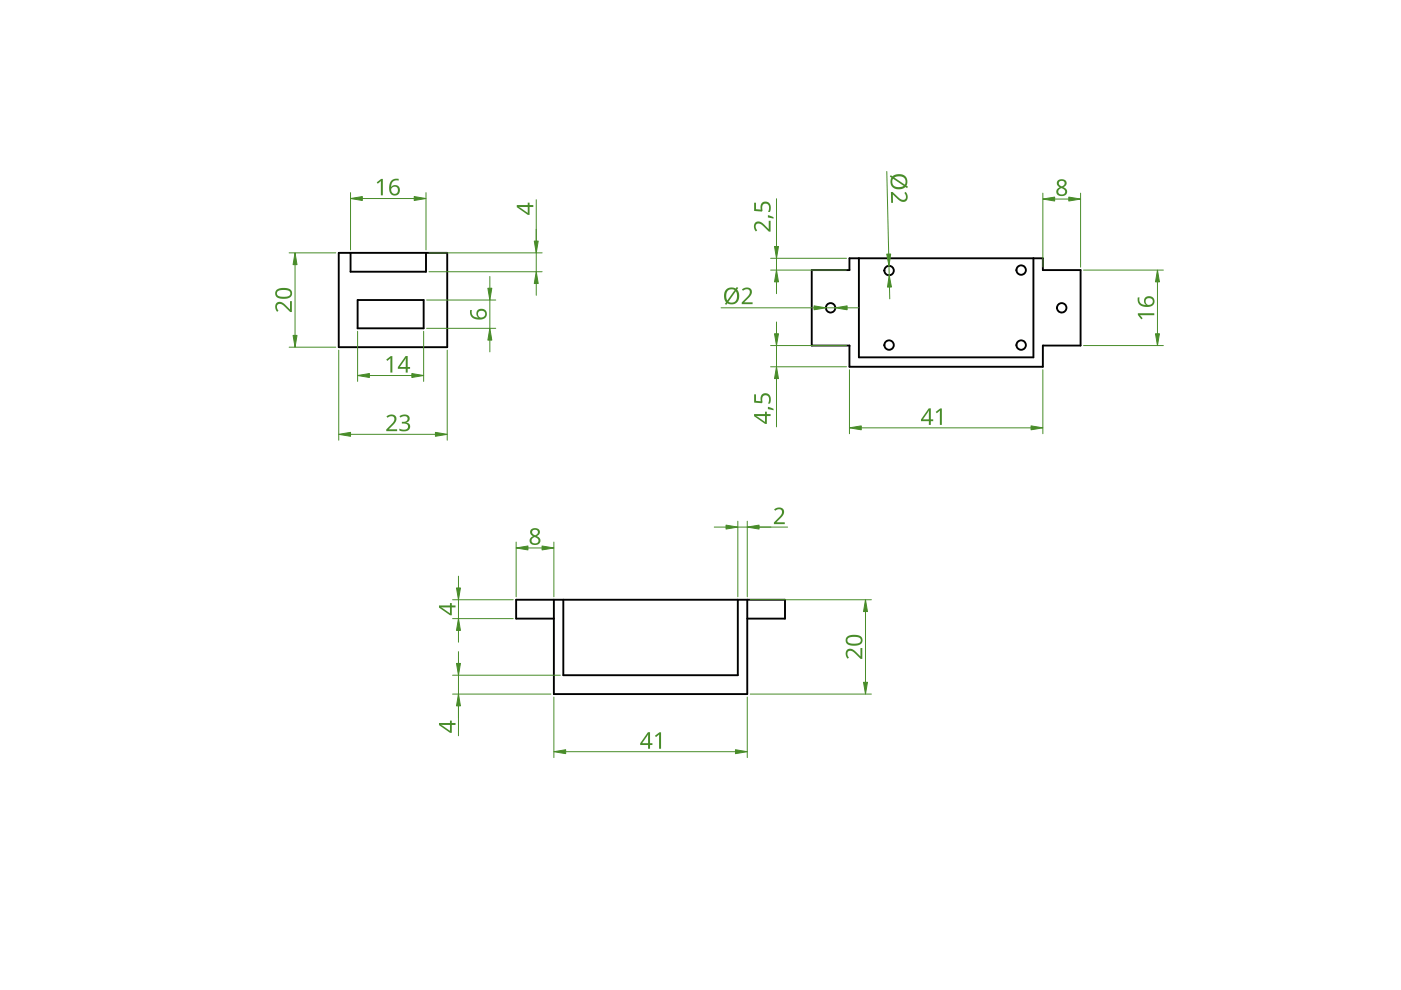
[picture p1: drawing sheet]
<svg xmlns="http://www.w3.org/2000/svg" width="297mm" height="210mm" viewBox="0 0 297 210" stroke-linecap="round" stroke-linejoin="round" font-family="sans-serif">
<g fill="none" stroke="#000" stroke-width=".4">
<path d="M71.8 53.6h23v20h-23zM74.3 53.6v4h16v-4M172.1 57.3h8v-2.5h41v2.5h8v16h-8v4.5h-41v-4.5h-8zM182.1 54.8v21h37v-21M75.8 63.6h14v6h-14zM117.4 131.2h-8v-4h57v4h-8M117.4 127.2v20h41v-20M119.4 127.2v16h37v-16"/>
<circle cx="188.5" cy="57.4" r="1"/>
<circle cx="216.5" cy="57.3" r="1"/>
<circle cx="176.1" cy="65.3" r="1"/>
<circle cx="188.5" cy="73.2" r="1"/>
<circle cx="216.5" cy="73.2" r="1"/>
<circle cx="225.1" cy="65.3" r="1"/>
</g>
<path d="M71.8 74.2v19.1M94.8 74.2v19.1M74.3 92.1h18" fill="none" stroke="#488c29" stroke-width=".21"/>
<g fill="#488c29" stroke="#488c29" stroke-width=".21">
<path d="M71.8 92.1l2.5-.4v.8z"/>
<path d="M92.3 91.7l2.5 .4-2.5 .4z"/>
</g>
<g fill="#488c29">
<path d="M81.9 88.3a1.16 1.16 0 0 1 1.4-.4 1.16 1.16 0 0 1 .7 1.1l-.3 .7-1.3 1.3h1.8v.4h-2.3v-.3l1.1-1.2a.98 .98 0 0 0 .3-1.6h-.5l-.6 .3z"/>
<path d="M84.7 88.2a1.25 1.25 0 0 1 1.2-.4 1.25 1.25 0 0 1 1 .9 .85 .85 0 0 1-.8 .9 .93 .93 0 0 1 .9 1 .93 .93 0 0 1-1.1 .8l-1.2-.1v-.4a1.24 1.24 0 0 0 1.8-.3 .71 .71 0 0 0-1-.8h-.3v-.4a.81 .81 0 0 0 .9 0 .81 .81 0 0 0 .3-.8 1.02 1.02 0 0 0-1.5-.1z"/>
</g>
<path d="M61.3 53.6h9.9M62.6 56.1v15M61.3 73.6h9.9" fill="none" stroke="#488c29" stroke-width=".21"/>
<g fill="#488c29" stroke="#488c29" stroke-width=".21">
<path d="M62.1 71.1h.9l-.4 2.5z"/>
<path d="M62.6 53.6l.4 2.5h-.9z"/>
</g>
<g fill="#488c29">
<path d="M58.6 64.3a1.5 1.5 0 0 1 2.2 .6l.7 .7v-1.7h.4v2.3h-.4l-1.1-1.1a.98 .98 0 0 0-1.6-.3l-.1 .5 .3 .6-.2 .2a1.47 1.47 0 0 1-.2-1.8z"/>
<path d="M58.6 61.5a2.6 2.6 0 0 1 3.2 .2 1.22 1.22 0 0 1-.2 1.3 1.22 1.22 0 0 1-1.3 .4 1.53 1.53 0 0 1-2-1.1zM58.9 61.8a.75 .75 0 0 0 0 .9 .75 .75 0 0 0 .9 .2h1a.69 .69 0 0 0 .8-.7 .69 .69 0 0 0-.8-.7h-1.3z"/>
</g>
<path d="M103.9 58.6v2.5M90.4 63.6h14.7M90.4 69.6h14.7M103.9 63.6v6M103.9 72.1v2.5" fill="none" stroke="#488c29" stroke-width=".21"/>
<g fill="#488c29" stroke="#488c29" stroke-width=".21">
<path d="M103.4 61.1h.9l-.4 2.5z"/>
<path d="M103.9 69.6l.4 2.5h-.9z"/>
</g>
<path d="M99.7 65.7h.4a1.18 1.18 0 0 0 1.3 1.6 1.08 1.08 0 0 1-.1-1.6 1.08 1.08 0 0 1 1.6 .1 1.22 1.22 0 0 1 .1 1.4 1.22 1.22 0 0 1-1.3 .6 1.63 1.63 0 0 1-2-2.1zM101.4 66.6a.76 .76 0 0 0 1.5 0 .76 .76 0 0 0-1.5 0z" fill="#488c29"/>
<path d="M75.8 70.2v10.7M78.3 79.6h9M89.8 70.2v10.7" fill="none" stroke="#488c29" stroke-width=".21"/>
<g fill="#488c29" stroke="#488c29" stroke-width=".21">
<path d="M75.8 79.6l2.5-.4v.8z"/>
<path d="M87.3 79.2l2.5 .4-2.5 .4z"/>
</g>
<g fill="#488c29">
<path d="M81.9 76.2l.9-.7h.4v3.5h-.4v-3l-.7 .5z"/>
<path d="M86 75.5h.4v2.3h.5v.4h-.5v.8h-.4v-.8h-1.6v-.4zM86 75.9l-1.2 1.9h1.2z"/>
</g>
<path d="M74.3 40.8v12.2M76.8 42.1h11M90.3 40.8v12.2" fill="none" stroke="#488c29" stroke-width=".21"/>
<g fill="#488c29" stroke="#488c29" stroke-width=".21">
<path d="M74.3 42.1l2.5-.4v.8z"/>
<path d="M87.8 41.7l2.5 .4-2.5 .4z"/>
</g>
<g fill="#488c29">
<path d="M79.9 38.7l.9-.8h.4v3.5h-.4v-3l-.7 .6z"/>
<path d="M83 38.3l.6-.3 .5-.1h.4v.4a1.18 1.18 0 0 0-1.5 1.3 1.08 1.08 0 0 1 1.6-.1 1.08 1.08 0 0 1-.1 1.7 1.22 1.22 0 0 1-1.5 .1 1.22 1.22 0 0 1-.5-1.4l.1-.9zM82.9 40.3a.76 .76 0 0 0 1.5 0 .76 .76 0 0 0-1.5 0z"/>
</g>
<path d="M90.9 53.6h24M90.9 57.6h24M113.7 42.3v15.3M113.7 60.1v2.5" fill="none" stroke="#488c29" stroke-width=".21"/>
<g fill="#488c29" stroke="#488c29" stroke-width=".21">
<path d="M113.3 51.1h.8l-.4 2.5z"/>
<path d="M113.7 57.6l.4 2.5h-.8z"/>
</g>
<path d="M109.6 43.5h2.3v-.5h.4v.5h.8v.4h-.8v1.7h-.4l-2.3-1.7zM110 43.9l1.9 1.2v-1.2z" fill="#488c29"/>
<path d="M180.1 78.4v13.6M221.1 78.4v13.6M182.6 90.7h36" fill="none" stroke="#488c29" stroke-width=".21"/>
<g fill="#488c29" stroke="#488c29" stroke-width=".21">
<path d="M180.1 90.7l2.5-.4v.8z"/>
<path d="M218.6 90.3l2.5 .4-2.5 .4z"/>
</g>
<g fill="#488c29">
<path d="M198.4 87.3l.9-.7h.4v3.5h-.4v-3l-.7 .5z"/>
<path d="M196.9 86.6h.5v2.3h.5v.4h-.5v.8h-.5v-.8h-1.6v-.4zM196.9 87l-1.2 1.9h1.2z"/>
</g>
<path d="M221.1 41v15.6M223.6 42.2h3M229.1 41v15.6" fill="none" stroke="#488c29" stroke-width=".21"/>
<g fill="#488c29" stroke="#488c29" stroke-width=".21">
<path d="M226.6 41.8l2.5 .4-2.5 .4z"/>
<path d="M221.1 42.2l2.5-.4v.8z"/>
</g>
<path d="M224.2 38.3a1.03 1.03 0 0 1 1.3-.3 1.03 1.03 0 0 1 .6 1.2l-.6 .5a1 1 0 0 1 .7 1.3 1 1 0 0 1-1.3 .6 .94 .94 0 0 1-.9-.9 .94 .94 0 0 1 .7-1l-.2-.1a.88 .88 0 0 1-.3-1.3zM224.4 40.6a.69 .69 0 0 0 1.3 0 .69 .69 0 0 0-1.3 0zM224.5 38.9a.6 .6 0 0 0 1.2 0 .6 .6 0 0 0-1.2 0z" fill="#488c29"/>
<path d="M229.7 57.3h17M245.4 59.8v11M229.7 73.3h17" fill="none" stroke="#488c29" stroke-width=".21"/>
<g fill="#488c29" stroke="#488c29" stroke-width=".21">
<path d="M245 70.8h.8l-.4 2.5z"/>
<path d="M245.4 57.3l.4 2.5h-.8z"/>
</g>
<g fill="#488c29">
<path d="M241.2 66.4h3.5v.4h-3l.6 .7-.3 .2-.8-.9z"/>
<path d="M241.2 63.1h.4a1.18 1.18 0 0 0 1.4 1.5 1.08 1.08 0 0 1-.1-1.6 1.08 1.08 0 0 1 1.6 .1 1.22 1.22 0 0 1 .1 1.4 1.22 1.22 0 0 1-1.4 .6 1.63 1.63 0 0 1-2-2zM242.9 63.9a.76 .76 0 0 0 1.5 0 .76 .76 0 0 0-1.5 0z"/>
</g>
<path d="M163.4 73.3h16.1M163.4 77.8h16.1M164.6 68.3v2.5M164.6 73.3v17.2" fill="none" stroke="#488c29" stroke-width=".21"/>
<g fill="#488c29" stroke="#488c29" stroke-width=".21">
<path d="M164.2 70.8h.8l-.4 2.5z"/>
<path d="M164.6 77.8l.4 2.5h-.8z"/>
</g>
<g fill="#488c29">
<path d="M162.8 86.3l1.2 .4v.3l-1.2-.3z"/>
<path d="M159.9 83.6h.4v1.4l1 .1a1.17 1.17 0 0 1 1-1.7 1.17 1.17 0 0 1 1.1 1.5l-.2 .7h-.4a1.03 1.03 0 0 0 .3-1.1 1.03 1.03 0 0 0-.8-.7 .93 .93 0 0 0-.6 1.5l-.2 .2-1.6-.1z"/>
<path d="M159.9 87.8h2.3v-.5h.4v.5h.8v.4h-.8v1.7h-.4l-2.3-1.7zM160.3 88.2l1.9 1.3v-1.3z"/>
</g>
<path d="M163.4 54.8h16.1M163.4 57.3h16.1M164.6 42.1v15.2M164.6 59.8v2.5" fill="none" stroke="#488c29" stroke-width=".21"/>
<g fill="#488c29" stroke="#488c29" stroke-width=".21">
<path d="M164.2 52.3h.8l-.4 2.5z"/>
<path d="M164.6 57.3l.4 2.5h-.8z"/>
</g>
<g fill="#488c29">
<path d="M160.1 47.2a1.5 1.5 0 0 1 2.2 .6l.7 .8v-1.8h.4v2.3h-.4l-1.1-1.1a.98 .98 0 0 0-1.7-.2v.4l.3 .6-.2 .3a1.47 1.47 0 0 1-.2-1.9z"/>
<path d="M162.8 45.7l1.2 .3v.4l-1.2-.3z"/>
<path d="M159.9 43h.4v1.4h1a1.17 1.17 0 0 1 1-1.7 1.17 1.17 0 0 1 1.1 1.6l-.2 .6h-.4a1.03 1.03 0 0 0-.5-1.7 .93 .93 0 0 0-.6 1.4l-.2 .3-1.6-.2z"/>
</g>
<path d="M188 36.4l.4 17.5M188.6 60.9v2.5" fill="none" stroke="#488c29" stroke-width=".21"/>
<g fill="#488c29">
<path d="M188.9 40.7h.4l1.1 1.1a.98 .98 0 0 0 1.7 .2v-.5l-.4-.6 .3-.2a1.16 1.16 0 0 1 .5 1.3 1.16 1.16 0 0 1-1.2 .8l-.6-.3-1.4-1.3v1.8h-.4z"/>
<path d="M188.9 37.1l.3 .3a1.84 1.84 0 0 1 2.1-.4 1.84 1.84 0 0 1 1.1 1.7l-.2 .7 .3 .2-.2 .3-.3-.2a1.81 1.81 0 0 1-2.3 .3 1.81 1.81 0 0 1-.8-2.1l.1-.2-.3-.3zM189.3 37.9a1.23 1.23 0 0 0 .2 1.5 1.23 1.23 0 0 0 1.4 .3l.7-.3zM189.6 37.6l2.2 1.5a1.23 1.23 0 0 0-.1-1.4 1.23 1.23 0 0 0-1.4-.3z"/>
</g>
<path d="M188.5 56.4v2M152.9 65.3h19.7M179.6 65.3h2.5" fill="none" stroke="#488c29" stroke-width=".21"/>
<g fill="#488c29" stroke="#488c29" stroke-width=".21">
<path d="M188.5 58.4l.5 2.5h-.8z"/>
<path d="M188 53.9h.8l-.3 2.5z"/>
</g>
<g fill="#488c29">
<path d="M157.3 61.4a1.16 1.16 0 0 1 1.3-.5 1.16 1.16 0 0 1 .8 1.2l-.3 .7-1.3 1.3h1.8v.4h-2.3v-.4l1.1-1.1a.98 .98 0 0 0 .2-1.6l-.4-.1-.7 .4z"/>
<path d="M153.9 61.4l.5-.3a1.92 1.92 0 0 1 1.6 .1l.2-.4 .3 .2-.2 .4a1.81 1.81 0 0 1 .3 2.3 1.81 1.81 0 0 1-2.2 .7l-.2-.1-.2 .3-.3-.2 .2-.3a2.31 2.31 0 0 1 0-2.7zM156 61.8l-1.5 2.2a1.23 1.23 0 0 0 1.4-.1 1.23 1.23 0 0 0 .3-1.5zM154.3 61.6a1.93 1.93 0 0 0-.1 2.1l1.6-2.2-.8-.2z"/>
</g>
<path d="M175.1 65.3h2M117.4 147.8v12.8M119.9 159.4h36M158.4 147.8v12.8" fill="none" stroke="#488c29" stroke-width=".21"/>
<g fill="#488c29" stroke="#488c29" stroke-width=".21">
<path d="M177.1 65.3l2.5-.5v.9z"/>
<path d="M172.6 64.8l2.5 .5-2.5 .4z"/>
<path d="M117.4 159.4l2.5-.4v.8z"/>
<path d="M155.9 159l2.5 .4-2.5 .4z"/>
</g>
<g fill="#488c29">
<path d="M138.9 156l.9-.7h.4v3.5h-.5l.1-3.1-.7 .6z"/>
<path d="M137.4 155.2h.4v2.4h.5v.4h-.5v.8h-.4v-.8h-1.7v-.4zM137.4 155.7l-1.2 1.9h1.2z"/>
</g>
<path d="M96 127.2h12.8M96 131.2h12.8M97.2 122.2v2.5M97.2 127.2v4M97.2 133.7v2.5" fill="none" stroke="#488c29" stroke-width=".21"/>
<g fill="#488c29" stroke="#488c29" stroke-width=".21">
<path d="M96.8 124.7h.8l-.4 2.5z"/>
<path d="M97.2 131.2l.4 2.5h-.8z"/>
</g>
<path d="M93.1 128.4h2.3v-.5h.4v.5h.8v.4h-.8v1.7h-.4l-2.3-1.7zM93.5 128.8l1.9 1.2v-1.2z" fill="#488c29"/>
<path d="M109.4 114.9v11.6M111.9 116.2h3M117.4 114.9v11.6" fill="none" stroke="#488c29" stroke-width=".21"/>
<g fill="#488c29" stroke="#488c29" stroke-width=".21">
<path d="M109.4 116.2l2.5-.4v.8z"/>
<path d="M114.9 115.8l2.5 .4-2.5 .4z"/>
</g>
<path d="M112.5 112.3a1.03 1.03 0 0 1 1.3-.3 1.03 1.03 0 0 1 .6 1.2l-.6 .5a1 1 0 0 1 .7 1.3 1 1 0 0 1-1.3 .5 .94 .94 0 0 1-.9-.8 .94 .94 0 0 1 .7-1l-.2-.1a.88 .88 0 0 1-.3-1.3zM112.7 114.6a.7 .7 0 0 0 1.4 0 .7 .7 0 0 0-1.4 0zM112.8 112.9a.6 .6 0 0 0 1.2 0 .6 .6 0 0 0-1.2 0z" fill="#488c29"/>
<path d="M159.1 127.2h25.7M183.5 129.7v15M159.1 147.2h25.7" fill="none" stroke="#488c29" stroke-width=".21"/>
<g fill="#488c29" stroke="#488c29" stroke-width=".21">
<path d="M183.1 144.7h.8l-.4 2.5z"/>
<path d="M183.5 127.2l.4 2.5h-.8z"/>
</g>
<g fill="#488c29">
<path d="M179.5 137.8a1.5 1.5 0 0 1 2.2 .6l.7 .8v-1.8h.4v2.3h-.3l-1.1-1.1a.98 .98 0 0 0-1.7-.3v.5l.3 .6-.3 .3a1.47 1.47 0 0 1-.2-1.9z"/>
<path d="M179.5 135.1a2.6 2.6 0 0 1 3.3 .1 1.22 1.22 0 0 1-.2 1.3 1.22 1.22 0 0 1-1.3 .4 1.53 1.53 0 0 1-2-1zM179.9 135.3a.75 .75 0 0 0-.1 .9 .75 .75 0 0 0 .9 .3l1-.1a.69 .69 0 0 0 .8-.7 .69 .69 0 0 0-.8-.6h-1.3z"/>
</g>
<path d="M151.4 111.8h2.5M156.4 110.5v16M156.4 111.8h10.6M158.4 110.5v16" fill="none" stroke="#488c29" stroke-width=".21"/>
<g fill="#488c29" stroke="#488c29" stroke-width=".21">
<path d="M153.9 111.3l2.5 .5-2.5 .4z"/>
<path d="M158.4 111.8l2.5-.5v.9z"/>
</g>
<path d="M164.1 108a1.16 1.16 0 0 1 1.4-.4 1.16 1.16 0 0 1 .7 1.1l-.3 .7-1.3 1.3h1.8v.4h-2.3v-.3l1.1-1.1a.98 .98 0 0 0 .2-1.7h-.4l-.6 .3z" fill="#488c29"/>
<path d="M97.2 138.2v2.5M96 143.2h22.8M96 147.2h20.8M97.2 143.2v12.8" fill="none" stroke="#488c29" stroke-width=".21"/>
<g fill="#488c29" stroke="#488c29" stroke-width=".21">
<path d="M96.8 140.7h.8l-.4 2.5z"/>
<path d="M97.2 147.2l.4 2.5h-.8z"/>
</g>
<path d="M93.1 153.3h2.3v-.5h.4v.5h.8v.4h-.8v1.7h-.4l-2.3-1.7zM93.5 153.7l1.9 1.3v-1.3z" fill="#488c29"/>
</svg>
